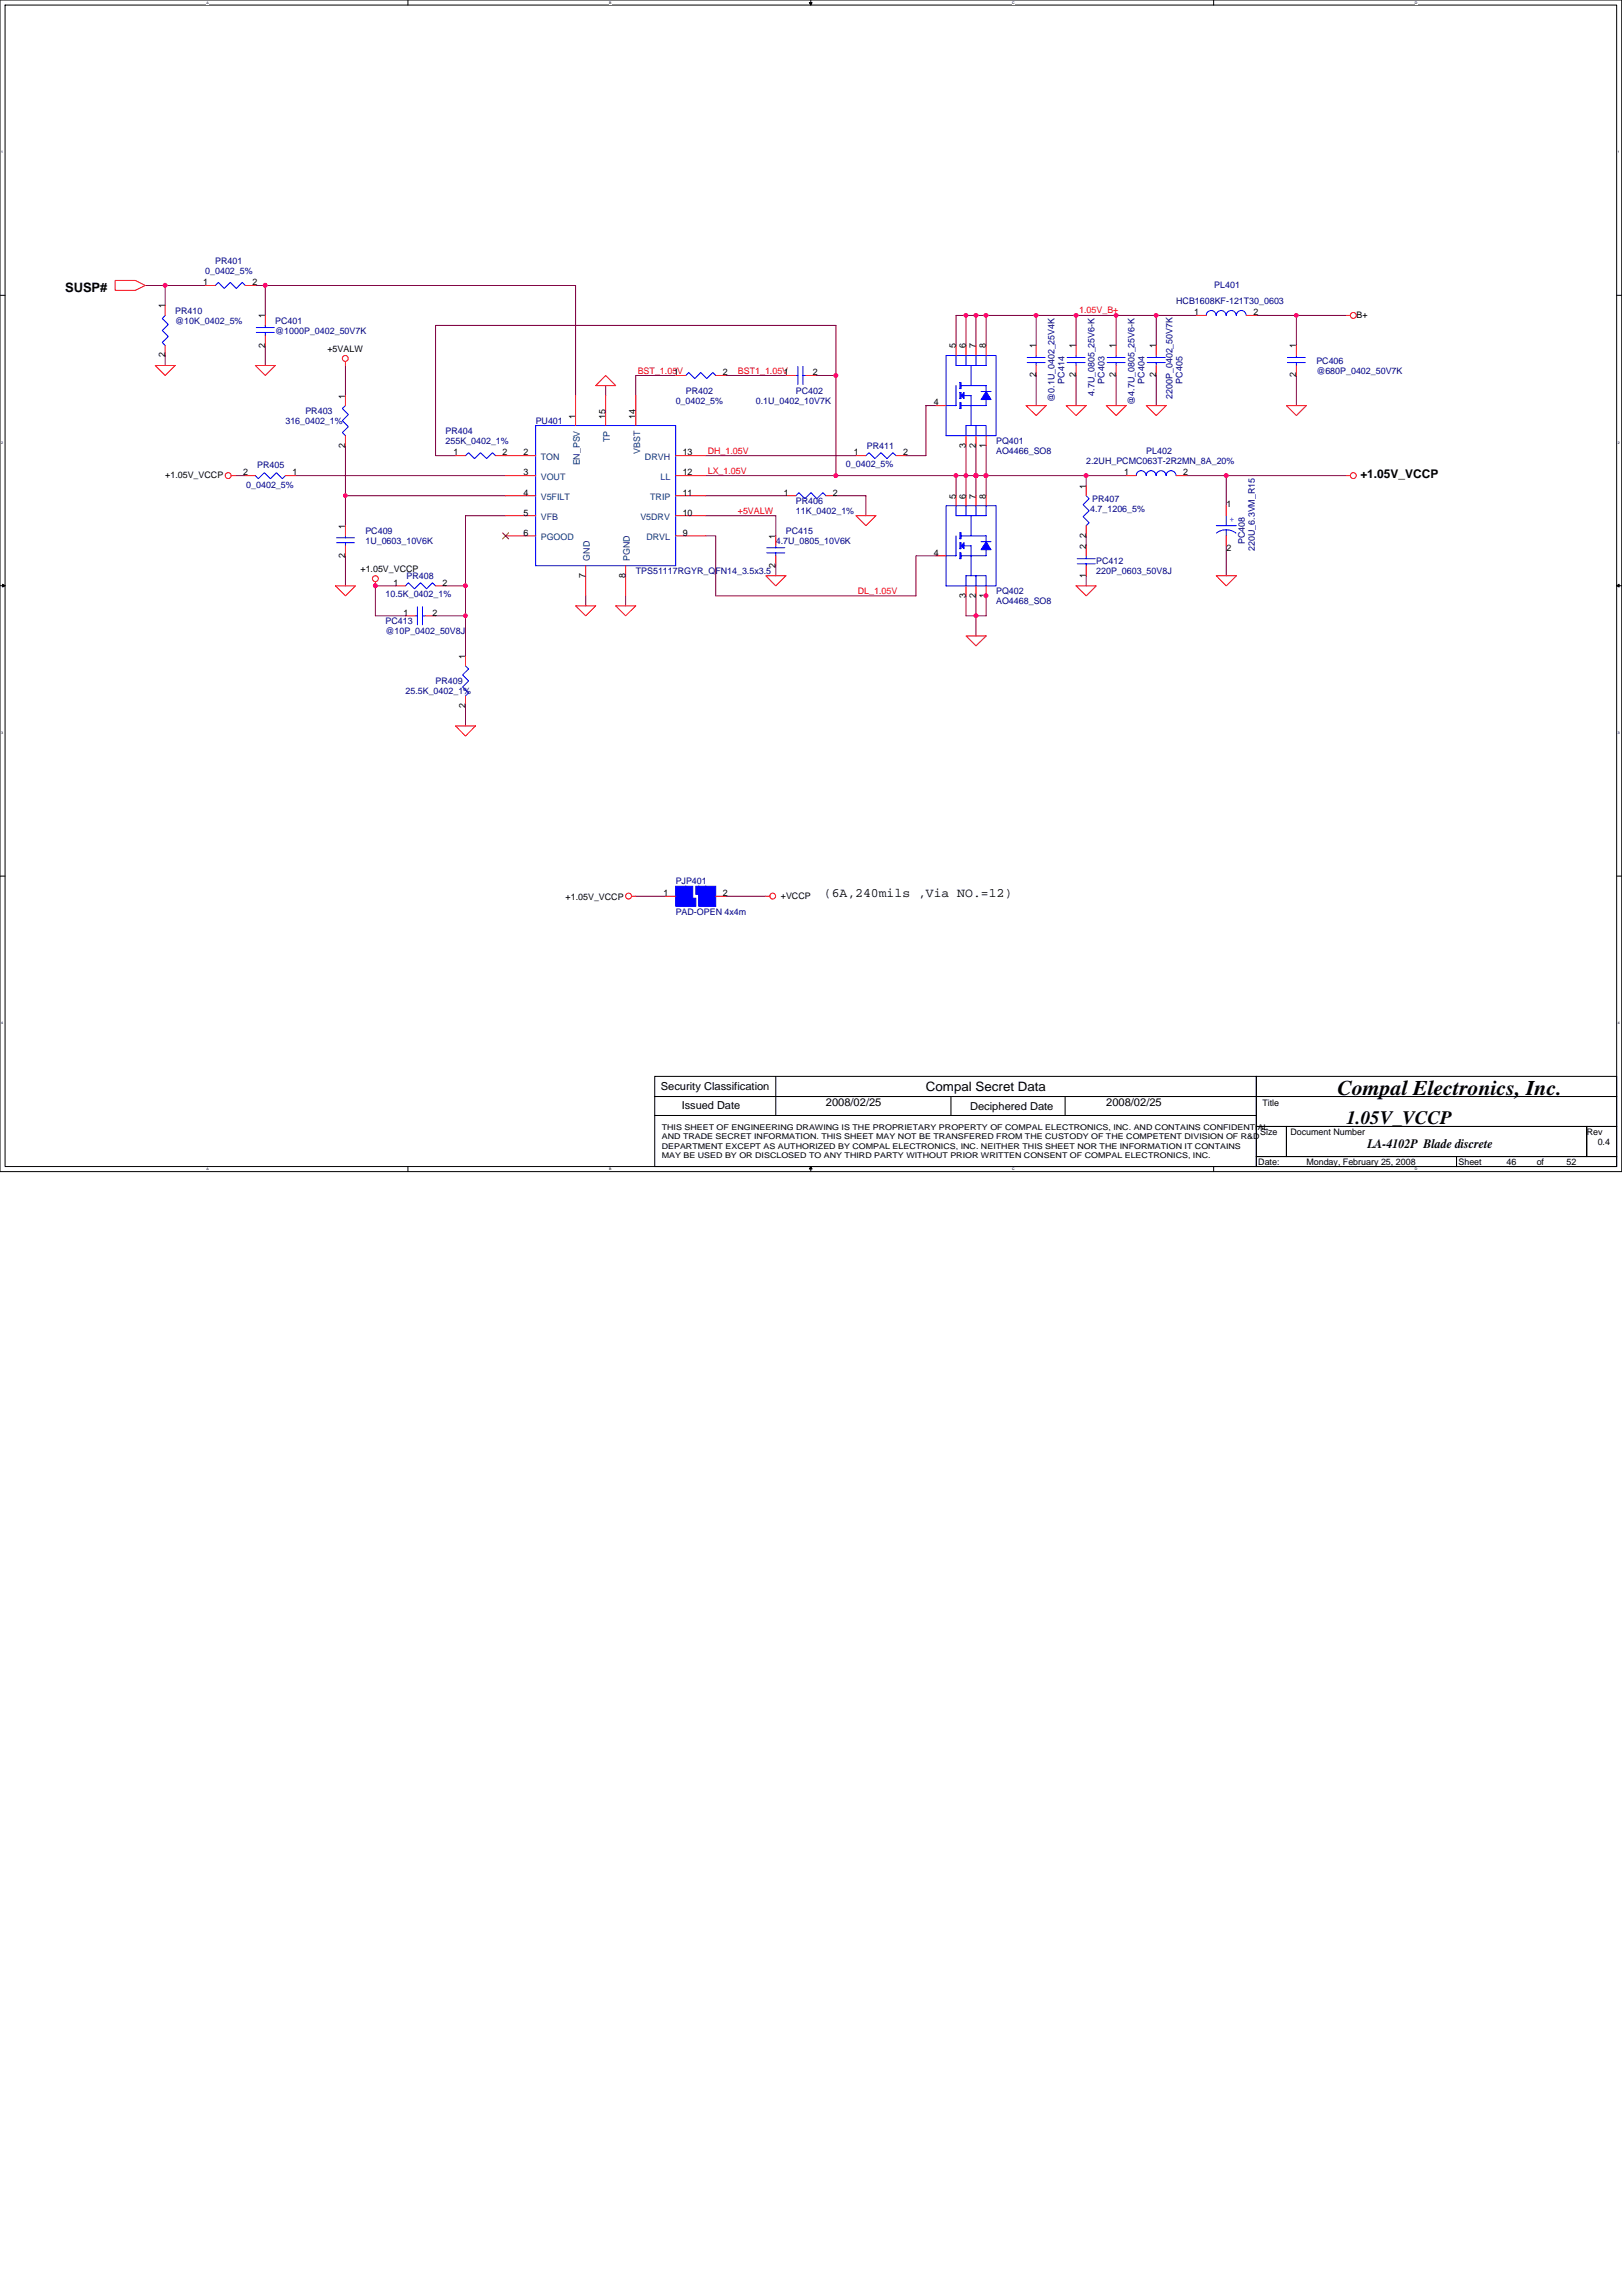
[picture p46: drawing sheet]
<svg xmlns="http://www.w3.org/2000/svg" width="210mm" height="297mm" viewBox="0 0 210 297" stroke-linecap="round" stroke-linejoin="round" font-family="sans-serif">
<defs><g id="words">
<text font-size="2.7" x="173.1" y="141.7">Compal Electronics, Inc.</text>
<text font-size="2.5" x="174.2" y="145.4">1.05V_VCCP</text>
<g font-size="1.7">
<text x="8.4" y="37.7">SUSP#</text>
<text x="106.6" y="116">(6A,240mils ,Via NO.=12)</text>
<text x="119.8" y="141.2">Compal Secret Data</text>
<text x="177" y="148.6">LA-4102P Blade discrete</text>
</g>
<text font-size="1.5" x="176" y="61.8">+1.05V_VCCP</text>
<g font-size="1.4">
<text x="85.5" y="141.1">Security Classification</text>
<text x="88.2" y="143.5">Issued Date</text>
<text x="106.9" y="143.1">2008/02/25</text>
<text x="125.5" y="143.6">Deciphered Date</text>
<text x="143.1" y="143.1">2008/02/25</text>
</g>
<g font-size="1.2" fill="#000080">
<text x="26.6" y="35.4">0_0402_5%</text>
<text x="27.9" y="34.1">PR401</text>
<text x="22.7" y="40.6">PR410</text>
<text x="22.7" y="41.9">@10K_0402_5%</text>
<text x="35.6" y="41.9">PC401</text>
<text x="152.2" y="39.3">HCB1608KF-121T30_0603</text>
<text x="157.1" y="37.2">PL401</text>
<text x="35.6" y="43.2">@1000P_0402_50V7K</text>
<text x="170.3" y="47.1">PC406</text>
<text x="39.5" y="53.6">PR403</text>
<text x="87.4" y="52.3">0_0402_5%</text>
<text x="88.8" y="51">PR402</text>
<text x="97.8" y="52.3">0.1U_0402_10V7K</text>
<text x="103" y="51">PC402</text>
<text x="136.5" y="52" transform="rotate(-90 136.5 52)">@0.1U_0402_25V4K</text>
<text x="137.8" y="49.6" transform="rotate(-90 137.8 49.6)">PC414</text>
<text x="141.6" y="51.2" transform="rotate(-90 141.6 51.2)">4.7U_0805_25V6-K</text>
<text x="142.9" y="49.6" transform="rotate(-90 142.9 49.6)">PC403</text>
<text x="146.8" y="52.3" transform="rotate(-90 146.8 52.3)">@4.7U_0805_25V6-K</text>
<text x="148.1" y="49.6" transform="rotate(-90 148.1 49.6)">PC404</text>
<text x="151.7" y="51.6" transform="rotate(-90 151.7 51.6)">2200P_0402_50V7K</text>
<text x="153" y="49.6" transform="rotate(-90 153 49.6)">PC405</text>
<text x="170.3" y="48.4">@680P_0402_50V7K</text>
<text x="36.9" y="54.8">316_0402_1%</text>
<text x="57.7" y="56.1">PR404</text>
<text x="57.7" y="57.4">255K_0402_1%</text>
<text x="69.3" y="54.8">PU401</text>
<text x="112.2" y="58.1">PR411</text>
<text x="128.9" y="57.4">PQ401</text>
<text x="128.9" y="58.7">AO4466_SO8</text>
<text x="148.3" y="58.7">PL402</text>
<text x="31.9" y="63.1">0_0402_5%</text>
<text x="33.3" y="60.5">PR405</text>
<text x="103" y="65.2">PR406</text>
<text x="109.5" y="60.4">0_0402_5%</text>
<text x="140.6" y="60">2.2UH_PCMC063T-2R2MN_8A_20%</text>
<text x="141.3" y="65">PR407</text>
<text x="47.3" y="69.1">PC409</text>
<text x="47.3" y="70.4">1U_0603_10V6K</text>
<text x="100.4" y="70.4">4.7U_0805_10V6K</text>
<text x="101.7" y="69.1">PC415</text>
<text x="103" y="66.5">11K_0402_1%</text>
<text x="141.1" y="66.3">4.7_1206_5%</text>
<text x="161.1" y="70.4" transform="rotate(-90 161.1 70.4)">PC408</text>
<text x="162.4" y="71.2" transform="rotate(-90 162.4 71.2)">220U_6.3VM_R15</text>
<text x="49.9" y="77.3">10.5K_0402_1%</text>
<text x="52.6" y="74.9">PR408</text>
<text x="82.3" y="74.3">TPS51117RGYR_QFN14_3.5x3.5</text>
<text x="128.9" y="76.9">PQ402</text>
<text x="141.9" y="73">PC412</text>
<text x="141.9" y="74.3">220P_0603_50V8J</text>
<text x="49.9" y="80.8">PC413</text>
<text x="49.9" y="82">@10P_0402_50V8J</text>
<text x="128.9" y="78.2">AO4468_SO8</text>
<text x="52.5" y="89.8">25.5K_0402_1%</text>
<text x="56.4" y="88.5">PR409</text>
<text x="87.4" y="114.4">PJP401</text>
<text x="87.4" y="118.3">PAD-OPEN 4x4m</text>
</g>
<g font-size="1.2">
<text x="21.4" y="39.9" transform="rotate(-90 21.4 39.9)">1</text>
<text x="26.3" y="36.9">1</text>
<text x="32.7" y="36.9">2</text>
<text x="34.3" y="41.2" transform="rotate(-90 34.3 41.2)">1</text>
<text x="154.5" y="40.8">1</text>
<text x="162.2" y="40.8">2</text>
<text x="175.5" y="41.1">B+</text>
<text x="21.4" y="46.2" transform="rotate(-90 21.4 46.2)">2</text>
<text x="34.3" y="45" transform="rotate(-90 34.3 45)">2</text>
<text x="42.4" y="45.5">+5VALW</text>
<text x="123.7" y="45.1" transform="rotate(-90 123.7 45.1)">5</text>
<text x="125" y="45.1" transform="rotate(-90 125 45.1)">6</text>
<text x="126.3" y="45.1" transform="rotate(-90 126.3 45.1)">7</text>
<text x="127.6" y="45.1" transform="rotate(-90 127.6 45.1)">8</text>
<text x="134.1" y="45.1" transform="rotate(-90 134.1 45.1)">1</text>
<text x="139.2" y="45.1" transform="rotate(-90 139.2 45.1)">1</text>
<text x="144.4" y="45.1" transform="rotate(-90 144.4 45.1)">1</text>
<text x="149.6" y="45.1" transform="rotate(-90 149.6 45.1)">1</text>
<text x="167.7" y="45.1" transform="rotate(-90 167.7 45.1)">1</text>
<text x="44.7" y="51.6" transform="rotate(-90 44.7 51.6)">1</text>
<text x="87.2" y="48.6">1</text>
<text x="93.5" y="48.6">2</text>
<text x="101.4" y="48.6">1</text>
<text x="105.2" y="48.6">2</text>
<text x="120.9" y="52.5">4</text>
<text x="134.1" y="48.8" transform="rotate(-90 134.1 48.8)">2</text>
<text x="139.2" y="48.8" transform="rotate(-90 139.2 48.8)">2</text>
<text x="144.4" y="48.8" transform="rotate(-90 144.4 48.8)">2</text>
<text x="149.6" y="48.8" transform="rotate(-90 149.6 48.8)">2</text>
<text x="167.7" y="48.8" transform="rotate(-90 167.7 48.8)">2</text>
<text x="44.7" y="57.9" transform="rotate(-90 44.7 57.9)">2</text>
<text x="58.7" y="58.9">1</text>
<text x="65" y="58.9">2</text>
<text x="67.8" y="58.9">2</text>
<text x="74.5" y="54.1" transform="rotate(-90 74.5 54.1)">1</text>
<text x="78.4" y="54.1" transform="rotate(-90 78.4 54.1)">15</text>
<text x="82.3" y="54.1" transform="rotate(-90 82.3 54.1)">14</text>
<text x="88.3" y="58.9">13</text>
<text x="110.5" y="58.9">1</text>
<text x="116.9" y="58.9">2</text>
<text x="125" y="57.9" transform="rotate(-90 125 57.9)">3</text>
<text x="126.3" y="57.9" transform="rotate(-90 126.3 57.9)">2</text>
<text x="127.6" y="57.9" transform="rotate(-90 127.6 57.9)">1</text>
<text x="21.4" y="61.8">+1.05V_VCCP</text>
<text x="31.5" y="61.5">2</text>
<text x="37.8" y="61.5">1</text>
<text x="67.8" y="61.5">3</text>
<text x="67.8" y="64.1">4</text>
<text x="88.3" y="61.5">12</text>
<text x="88.3" y="64.1">11</text>
<text x="101.4" y="64.1">1</text>
<text x="107.8" y="64.1">2</text>
<text x="123.7" y="64.5" transform="rotate(-90 123.7 64.5)">5</text>
<text x="125" y="64.5" transform="rotate(-90 125 64.5)">6</text>
<text x="126.3" y="64.5" transform="rotate(-90 126.3 64.5)">7</text>
<text x="127.6" y="64.5" transform="rotate(-90 127.6 64.5)">8</text>
<text x="140.5" y="63.2" transform="rotate(-90 140.5 63.2)">1</text>
<text x="145.5" y="61.5">1</text>
<text x="153.1" y="61.5">2</text>
<text x="158.7" y="65.6">1</text>
<text x="44.7" y="68.4" transform="rotate(-90 44.7 68.4)">1</text>
<text x="67.8" y="66.7">5</text>
<text x="67.8" y="69.3">6</text>
<text x="88.3" y="69.3">9</text>
<text x="88.3" y="66.7">10</text>
<text x="100.4" y="69.7" transform="rotate(-90 100.4 69.7)">1</text>
<text x="120.9" y="71.9">4</text>
<text x="140.5" y="71" transform="rotate(-90 140.5 71)">2</text>
<text x="140.5" y="69.6" transform="rotate(-90 140.5 69.6)">2</text>
<text x="158.7" y="71.3">2</text>
<text x="44.7" y="72.2" transform="rotate(-90 44.7 72.2)">2</text>
<text x="46.7" y="74">+1.05V_VCCP</text>
<text x="50.9" y="75.8">1</text>
<text x="57.3" y="75.8">2</text>
<text x="75.8" y="74.7" transform="rotate(-90 75.8 74.7)">7</text>
<text x="80.9" y="74.7" transform="rotate(-90 80.9 74.7)">8</text>
<text x="100.4" y="73.4" transform="rotate(-90 100.4 73.4)">2</text>
<text x="125" y="77.3" transform="rotate(-90 125 77.3)">3</text>
<text x="126.3" y="77.3" transform="rotate(-90 126.3 77.3)">2</text>
<text x="127.6" y="77.3" transform="rotate(-90 127.6 77.3)">1</text>
<text x="140.5" y="74.7" transform="rotate(-90 140.5 74.7)">1</text>
<text x="52.2" y="79.7">1</text>
<text x="56" y="79.7">2</text>
<text x="60.2" y="85.2" transform="rotate(-90 60.2 85.2)">1</text>
<text x="60.2" y="91.6" transform="rotate(-90 60.2 91.6)">2</text>
<text x="73.2" y="116.4">+1.05V_VCCP</text>
<text x="85.9" y="115.9">1</text>
<text x="93.5" y="115.9">2</text>
<text x="101" y="116.2">+VCCP</text>
<text x="163.4" y="143.1">Title</text>
<text x="163.1" y="146.8">Size</text>
<text x="167" y="146.8">Document Number</text>
<text x="205.3" y="146.8">Rev</text>
<text x="206.8" y="148.1">0.4</text>
<text x="162.8" y="150.7">Date:</text>
<text x="169.1" y="150.7">Monday, February 25, 2008</text>
<text x="188.7" y="150.7">Sheet</text>
<text x="195" y="150.7">46</text>
<text x="198.9" y="150.7">of</text>
<text x="202.7" y="150.7">52</text>
</g>
<g font-size="1.2" fill="#f00">
<text x="139.7" y="40.6">1.05V_B+</text>
<text x="82.5" y="48.3">BST_1.05V</text>
<text x="95.5" y="48.3">BST1_1.05V</text>
<text x="91.6" y="58.7">DH_1.05V</text>
<text x="91.6" y="61.3">LX_1.05V</text>
<text x="95.5" y="66.5">+5VALW</text>
<text x="111" y="76.8">DL_1.05V</text>
</g>
<g font-size="1.2" fill="#004080">
<text x="70" y="59.5">TON</text>
<text x="78.9" y="57.2" transform="rotate(-90 78.9 57.2)">TP</text>
<text x="82.8" y="58.7" transform="rotate(-90 82.8 58.7)">VBST</text>
<text x="83.5" y="59.5">DRVH</text>
<text x="70" y="62.1">VOUT</text>
<text x="70" y="64.7">V5FILT</text>
<text x="75" y="60.2" transform="rotate(-90 75 60.2)">EN_PSV</text>
<text x="84.1" y="64.7">TRIP</text>
<text x="85.5" y="62.1">LL</text>
<text x="70" y="67.3">VFB</text>
<text x="70" y="69.9">PGOOD</text>
<text x="82.9" y="67.3">V5DRV</text>
<text x="83.7" y="69.9">DRVL</text>
<text x="76.3" y="72.5" transform="rotate(-90 76.3 72.5)">GND</text>
<text x="81.5" y="72.5" transform="rotate(-90 81.5 72.5)">PGND</text>
</g>
<text font-size="1.2" fill="#00f" x="159.1" y="67.5">+</text>
<g font-size="1">
<text x="85.6" y="146.2">THIS SHEET OF ENGINEERING DRAWING IS THE PROPRIETARY PROPERTY OF COMPAL ELECTRONICS, INC. AND CONTAINS CONFIDENTIAL</text>
<text x="85.6" y="147.4">AND TRADE SECRET INFORMATION. THIS SHEET MAY NOT BE TRANSFERED FROM THE CUSTODY OF THE COMPETENT DIVISION OF R&amp;D</text>
<text x="85.6" y="148.6">DEPARTMENT EXCEPT AS AUTHORIZED BY COMPAL ELECTRONICS, INC. NEITHER THIS SHEET NOR THE INFORMATION IT CONTAINS</text>
<text x="85.6" y="149.8">MAY BE USED BY OR DISCLOSED TO ANY THIRD PARTY WITHOUT PRIOR WRITTEN CONSENT OF COMPAL ELECTRONICS, INC.</text>
</g>
<g font-size=".5">
<text x="26.7" y=".5">A</text>
<text x="78.8" y=".5">B</text>
<text x="131" y=".5">C</text>
<text x="183.1" y=".5">D</text>
<text x=".2" y="19.8">1</text>
<text x="209.4" y="19.8">1</text>
<text x=".2" y="57.4">2</text>
<text x="209.4" y="57.4">2</text>
<text x=".2" y="95">3</text>
<text x="209.4" y="95">3</text>
<text x=".2" y="132.5">4</text>
<text x="209.4" y="132.5">4</text>
<text x="26.7" y="151.4">A</text>
<text x="78.8" y="151.4">B</text>
<text x="131" y="151.4">C</text>
<text x="183.1" y="151.4">D</text>
</g>
</g></defs>
<path d="M0 0h209.9v151.6h-209.9zM.7 .7h208.5v150.2h-208.5z" fill="none" stroke="#000" stroke-width=".13"/>
<g fill="#fff">
<path d="M26.7 .1h.3v.5h-.3z"/>
<path d="M26.7 151h.3v.5h-.3z"/>
</g>
<path d="M52.8 0v.7M52.8 150.9v.7" fill="none" stroke="#000" stroke-width=".13"/>
<g fill="#fff">
<path d="M78.8 .1h.3v.5h-.3z"/>
<path d="M78.8 151h.3v.5h-.3z"/>
</g>
<path d="M104.9 0v.7M104.9 150.9v.7" fill="none" stroke="#000" stroke-width=".13"/>
<path d="M104.7 .3h.4l-.2 .4zM104.9 150.9l.2 .3h-.4z" fill="#000" stroke="#000" stroke-width=".13"/>
<g fill="#fff">
<path d="M131 .1h.3v.5h-.3z"/>
<path d="M131 151h.3v.5h-.3z"/>
</g>
<path d="M157.1 0v.7M157.1 150.9v.7" fill="none" stroke="#000" stroke-width=".13"/>
<g fill="#fff">
<path d="M183.1 .1h.3v.5h-.3z"/>
<path d="M183.1 151h.3v.5h-.3z"/>
<path d="M.2 19.4h.2v.5h-.2z"/>
<path d="M209.4 19.4h.2v.5h-.2z"/>
<path d="M.2 57h.2v.5h-.2z"/>
<path d="M209.4 57h.2v.5h-.2z"/>
</g>
<path d="M0 38.2h.7M209.2 38.2h.7" fill="none" stroke="#000" stroke-width=".13"/>
<g fill="#fff">
<path d="M.2 94.6h.2v.5h-.2z"/>
<path d="M209.4 94.6h.2v.5h-.2z"/>
</g>
<path d="M0 75.8h.7M209.2 75.8h.7" fill="none" stroke="#000" stroke-width=".13"/>
<path d="M.3 75.6l.4 .2-.4 .1zM209.2 75.8l.3-.2v.3z" fill="#000" stroke="#000" stroke-width=".13"/>
<g fill="#fff">
<path d="M.2 132.1h.2v.5h-.2z"/>
<path d="M209.4 132.1h.2v.5h-.2z"/>
</g>
<g fill="none" stroke="#000" stroke-width=".13">
<path d="M0 113.3h.7M209.2 113.3h.7M84.7 139.3h77.9v2.6h-77.9zM100.4 139.3v5M162.6 139.3h46.6v2.6h-46.6zM84.7 141.9h77.9v2.4h-77.9zM84.7 144.3h77.9v6.6h-77.9zM123.1 141.9v2.4M137.8 141.9v2.4M162.6 141.9h46.6v3.8h-46.6zM162.6 145.7h3.9v3.9h-3.9zM162.6 149.6h25.9v1.3h-25.9z"/>
<path d="M166.5 145.7h38.8v3.9h-38.8zM188.5 149.6h20.7v1.3h-20.7zM205.3 145.7h3.9v3.9h-3.9z"/>
</g>
<g fill="none" stroke="#800040" stroke-width=".13">
<path d="M18.8 36.9h7.8M21.4 36.9v2.6M33 36.9h1.3v3.9M34.3 36.9h40.2v14.3M21.4 46v1.3M34.3 44.7v2.6M44.7 47.3v3.9M44.7 57.7v10.3M58.9 58.9h-2.5v-16.8h51.8v19.4M78.4 49.9v1.3M87.4 48.6h-5.1v2.6M91.3 58.9h19.5"/>
<path d="M93.9 48.6h7.8M105.6 48.6h2.6M121.1 52.5h-1.3v6.4h-2.6M125 40.8v3.9M125 57.7v6.4M126.3 40.8v3.9M126.3 57.7v6.4M127.6 40.8h6.5v3.9M127.6 40.8h-3.9v3.9M127.6 40.8v3.9M127.6 57.7v6.4M134.1 48.6v3.9"/>
<path d="M134.1 40.8h20.7M139.3 40.8v3.9M139.3 48.6v3.9M144.4 40.8v3.9M144.4 48.6v3.9M149.6 40.8v3.9M149.6 48.6v3.9M162.6 40.8h11.6M167.8 40.8v3.9M167.8 48.6v3.9M30.5 61.5h1.2M38.2 61.5h27.2"/>
<path d="M44.7 71.9v3.9M44.7 64.1h20.7M51.2 75.8h-2.6v3.9h3.9M56.4 79.7h3.8M57.7 75.8h2.5v3.9M60.2 79.7v5.2M65.4 66.7h-5.2v9.1M75.8 77.1v1.3M81 77.1v1.3M91.3 61.5h49.3v1.3M91.3 69.3h1.3v7.8h25.9v-5.2h2.6M91.3 66.7h9.1v2.6"/>
<path d="M91.3 64.1h10.4M100.4 73.2v1.3M108.2 64.1h3.9v2.6M123.7 61.5v2.6M125 77.1v2.6h2.6v-2.6M126.3 77.1v5.2M140.6 61.5h5.1M140.6 69.3v1.3M140.6 74.5v1.3M153.5 61.5h20.7M158.7 61.5v3.9M158.7 70.6v3.9"/>
<path d="M60.2 91.3v2.6M82.3 116h3.8M93.9 116h5.2"/>
</g>
<g fill="#f0f" stroke="#f0f" stroke-width=".13">
<path d="M34.1 36.7h.2h.2l.1 .2-.1 .2-.2 .1-.2-.1v-.2z" fill-rule="evenodd"/>
<path d="M60.1 75.6l.1-.1 .2 .1 .1 .2-.1 .2h-.2h-.1l-.1-.2z" fill-rule="evenodd"/>
<path d="M124.8 61.3h.2h.2v.2v.2l-.2 .1-.2-.1v-.2z" fill-rule="evenodd"/>
<path d="M133.9 40.6h.2h.1l.1 .2-.1 .2h-.1h-.2l-.1-.2z" fill-rule="evenodd"/>
<path d="M126.1 40.6h.2h.2l.1 .2-.1 .2h-.2h-.2l-.1-.2z" fill-rule="evenodd"/>
<path d="M127.4 40.6h.2h.2v.2v.2h-.2h-.2l-.1-.2z" fill-rule="evenodd"/>
<path d="M127.4 76.9l.2-.1 .2 .1v.2v.1l-.2 .1-.2-.1-.1-.1z" fill-rule="evenodd"/>
<path d="M126.1 79.5l.2-.1 .2 .1 .1 .2-.1 .1-.2 .1-.2-.1-.1-.1z" fill-rule="evenodd"/>
<path d="M139.1 40.6h.2h.1l.1 .2-.1 .2h-.1h-.2l-.1-.2z" fill-rule="evenodd"/>
<path d="M123.5 61.3h.2h.2l.1 .2-.1 .2-.2 .1-.2-.1v-.2z" fill-rule="evenodd"/>
<path d="M21.2 36.7h.2h.1l.1 .2-.1 .2-.1 .1-.2-.1-.1-.2z" fill-rule="evenodd"/>
<path d="M34.1 36.7h.2h.2l.1 .2-.1 .2-.2 .1-.2-.1v-.2z" fill-rule="evenodd"/>
<path d="M60.1 75.6l.1-.1 .2 .1 .1 .2-.1 .2h-.2h-.1l-.1-.2z" fill-rule="evenodd"/>
<path d="M124.8 61.3h.2h.2v.2v.2l-.2 .1-.2-.1v-.2z" fill-rule="evenodd"/>
<path d="M133.9 40.6h.2h.1l.1 .2-.1 .2h-.1h-.2l-.1-.2z" fill-rule="evenodd"/>
<path d="M126.1 40.6h.2h.2l.1 .2-.1 .2h-.2h-.2l-.1-.2z" fill-rule="evenodd"/>
<path d="M127.4 40.6h.2h.2v.2v.2h-.2h-.2l-.1-.2z" fill-rule="evenodd"/>
<path d="M127.4 76.9l.2-.1 .2 .1v.2v.1l-.2 .1-.2-.1-.1-.1z" fill-rule="evenodd"/>
<path d="M126.1 79.5l.2-.1 .2 .1 .1 .2-.1 .1-.2 .1-.2-.1-.1-.1z" fill-rule="evenodd"/>
<path d="M139.1 40.6h.2h.1l.1 .2-.1 .2h-.1h-.2l-.1-.2z" fill-rule="evenodd"/>
<path d="M123.5 61.3h.2h.2l.1 .2-.1 .2-.2 .1-.2-.1v-.2z" fill-rule="evenodd"/>
<path d="M21.2 36.7h.2h.1l.1 .2-.1 .2-.1 .1-.2-.1-.1-.2z" fill-rule="evenodd"/>
<circle cx="60.2" cy="79.7" r=".24"/>
<circle cx="48.6" cy="75.8" r=".25"/>
<circle cx="44.7" cy="64.1" r=".24"/>
<circle cx="167.8" cy="40.8" r=".24"/>
<circle cx="149.6" cy="40.8" r=".24"/>
<circle cx="126.3" cy="61.5" r=".25"/>
<circle cx="127.6" cy="61.5" r=".25"/>
<circle cx="140.5" cy="61.5" r=".25"/>
<circle cx="158.7" cy="61.5" r=".25"/>
<circle cx="144.4" cy="40.8" r=".24"/>
<circle cx="125" cy="40.8" r=".24"/>
<circle cx="108.2" cy="61.5" r=".25"/>
<circle cx="108.2" cy="48.6" r=".25"/>
</g>
<g fill="none" stroke="#f00" stroke-width=".13">
<path d="M14.9 36.3h2.6l1.3 .6-1.3 .7h-2.6zM21.4 39.5v1.3M26.6 36.9h1.3M31.7 36.9h1.3M20.1 47.3h2.6l-1.3 1.3zM21.4 44.7v1.3M33 47.3h2.6l-1.3 1.3zM34.3 40.8v1.3M34.3 43.4v1.3M44.7 46.8v.5M44.7 51.2v1.3M44.7 56.4v1.3"/>
<path d="M58.9 58.9h1.3M64.1 58.9h5.2M74.5 51.2v3.9M78.4 48.6l1.3 1.3h-2.6zM78.4 51.2v3.9M82.3 51.2v3.9M87.4 58.9h3.9M87.4 48.6h1.4M92.6 48.6h1.3M101.7 48.6h1.3M104.3 48.6h1.3M110.8 58.9h1.3"/>
<path d="M116 58.9h1.2M121.1 52.5h1.3M123.7 44.7v1.3M125 44.7v1.3M125 56.4v1.3M126.3 44.7v1.3M126.3 56.4v1.3M127.6 44.7v1.3M127.6 56.4v1.3M132.8 52.5h2.6l-1.3 1.3zM134.1 44.7v1.3M134.1 47.3v1.3"/>
<path d="M138 52.5h2.6l-1.3 1.3zM139.3 44.7v1.3M139.3 47.3v1.3M143.2 52.5h2.5l-1.3 1.3zM144.4 44.7v1.3M144.4 47.3v1.3M148.3 52.5h2.6l-1.3 1.3zM149.6 44.7v1.3M149.6 47.3v1.3M154.8 40.8h1.3M161.3 40.8h1.3M166.5 52.5h2.6l-1.3 1.3z"/>
<path d="M167.8 44.7v1.3M167.8 47.3v1.3M174.2 40.8h.6M29.9 61.5h.6M31.7 61.5h1.3M36.9 61.5h1.3M43.4 75.8h2.6l-1.3 1.3zM44.7 68v1.3M44.7 70.6v1.3M48.6 75.3v.5M51.2 75.8h1.3M52.5 79.7h1.3"/>
<path d="M55.1 79.7h1.3M56.4 75.8h1.3M65.4 61.5h3.9M65.4 64.1h3.9M65.4 66.7h3.9M65.4 69.3h3.9M74.5 78.4h2.6l-1.3 1.3zM75.8 73.2v3.9M79.7 78.4h2.6l-1.3 1.3zM81 73.2v3.9M87.4 61.5h3.9M87.4 64.1h3.9"/>
<path d="M87.4 66.7h3.9M87.4 69.3h3.9M99.1 74.5h2.6l-1.3 1.3zM100.4 69.3v1.3M100.4 71.9v1.3M101.7 64.1h1.3M106.9 64.1h1.3M110.8 66.7h2.5l-1.2 1.3zM121.1 71.9h1.3M123.7 64.1v1.3M125 64.1v1.3M125 75.8v1.3"/>
<path d="M126.3 64.1v1.3M126.3 75.8v1.3M127.6 64.1v1.3M127.6 75.8v1.3M139.3 75.8h2.6l-1.3 1.3zM140.6 62.8v1.3M140.6 68v1.3M140.6 70.6v1.3M140.6 73.2v1.3M145.7 61.5h1.3M152.2 61.5h1.3M157.4 74.5h2.6l-1.3 1.3z"/>
<path d="M158.7 65.4v1.3M158.7 69.3v1.3M174.2 61.5h.6M58.9 93.9h2.6l-1.3 1.3zM60.2 84.9v1.2M60.2 90v1.3M125 82.3h2.6l-1.3 1.3zM81.7 116h.6M86.1 116h1.3M92.6 116h1.3M99.1 116h.5"/>
<circle cx="44.7" cy="46.4" r=".38"/>
<circle cx="175.1" cy="40.8" r=".38"/>
<circle cx="29.5" cy="61.5" r=".38"/>
<circle cx="48.6" cy="74.9" r=".38"/>
<circle cx="175.1" cy="61.5" r=".38"/>
<circle cx="81.3" cy="115.9" r=".38"/>
<circle cx="100" cy="115.9" r=".38"/>
</g>
<g fill="none" stroke="#00f" stroke-width=".13">
<path d="M27.9 36.9l.4-.4 .7 .8 .8-.8 .8 .8 .7-.8 .4 .4M21.4 40.8l-.4 .4 .8 .8-.8 .8 .8 .7-.8 .8 .4 .4M33.2 43h2.3M33.2 42.4h2.3M34.3 42.1v.3M34.3 43v.4M44.7 52.5l-.4 .4 .8 .7-.8 .8 .8 .8-.8 .8 .4 .4M60.2 58.9l.4-.3 .8 .7 .8-.7 .8 .7 .7-.7 .4 .3M69.3 55.1h18.1v18.1h-18.1zM88.8 48.6l.3-.4 .8 .8 .8-.8 .8 .8 .7-.8 .4 .4M103 48.6h.3M103.3 47.4v2.3"/>
<path d="M103.9 48.6h.4M103.9 47.4v2.3M112.1 58.9l.4-.3 .7 .7 .8-.7 .8 .7 .7-.7 .5 .3M122.4 46h6.5v10.4h-6.5zM123.7 46v1.3h3.9v-1.3M123.7 49.9v2.6h-1.3M124.2 52.1h.2v.8h-.2zM124.2 50.8h.2v.8h-.2zM124.2 49.5h.2v.8h-.2zM124.4 49.9h3.2v.8M124.8 51.2h.9v3.9M125 46v1.3"/>
<path d="M125.7 47.3v2.6M126.3 55.1h1.3v1.3M126.3 46v1.3M126.3 55.1v1.3M126.3 55.1h-1.3v1.3M127 50.7h1.2M127.6 51.7v.8h-3.2M132.9 46.9h2.4M132.9 46.2h2.4M134.1 46v.2M134.1 46.9v.4M138.1 46.9h2.3"/>
<path d="M138.1 46.2h2.3M139.3 46v.2M139.3 46.9v.4M143.3 46.9h2.3M143.3 46.2h2.3M144.4 46v.2M144.4 46.9v.4M148.5 46.9h2.3M148.5 46.2h2.3M149.6 46v.2M149.6 46.9v.4M156.1 40.8a.64 .64 0 0 1 .6-.6 .64 .64 0 0 1 .7 .6"/>
<path d="M157.4 40.8a.64 .64 0 0 1 .6-.6 .64 .64 0 0 1 .7 .6M158.7 40.8a.66 .66 0 0 1 .6-.6 .66 .66 0 0 1 .7 .6 .64 .64 0 0 1 .6-.6 .64 .64 0 0 1 .7 .6M166.6 46.9h2.3M166.6 46.2h2.3M167.8 46v.2M167.8 46.9v.4M33 61.5l.4 .4 .8-.7 .8 .7 .8-.7 .7 .7 .4-.4M43.5 70.2h2.4M43.5 69.6h2.4M44.7 69.3v.3M44.7 70.2v.4M52.5 75.8l.4-.4 .7 .8 .8-.8 .8 .8 .8-.8 .4 .4"/>
<path d="M53.8 79.7h.2M54 78.5v2.3M54.7 79.7h.4M54.7 78.5v2.3M99.2 71.5h2.4M99.2 70.9h2.4M100.4 70.6v.3M100.4 71.5v.4M103 64.1l.4-.4 .8 .8 .7-.8 .8 .8 .8-.8 .4 .4M122.4 65.4h6.5v10.4h-6.5zM123.7 65.4v1.3h3.9v-1.3M123.7 69.3v2.6h-1.3"/>
<path d="M124.2 71.5h.2v.8h-.2zM124.2 70.2h.2v.8h-.2zM124.2 68.9h.2v.8h-.2zM124.4 69.3h3.2v.8M124.8 70.6h.9v3.9M125 65.4v1.3M125.7 66.7v2.6M126.3 74.5h1.3v1.3M126.3 65.4v1.3M126.3 74.5v1.3M126.3 74.5h-1.3v1.3M127 70.1h1.2"/>
<path d="M127.6 71.1v.8h-3.2M139.4 72.3h2.3M139.4 72.9h2.3M140.6 64.1l.3 .4-.7 .8 .7 .8-.7 .7 .7 .8-.3 .4M140.6 71.9v.4M140.6 72.9v.3M147 61.5a.64 .64 0 0 1 .7-.6 .64 .64 0 0 1 .6 .6M148.3 61.5a.64 .64 0 0 1 .7-.6 .64 .64 0 0 1 .6 .6M149.6 61.5a.64 .64 0 0 1 .7-.6 .64 .64 0 0 1 .6 .6M150.9 61.5a.64 .64 0 0 1 .7-.6 .64 .64 0 0 1 .6 .6M157.4 68h2.6M157.4 69a2.09 2.09 0 0 1 2.5 0"/>
<path d="M158.7 66.7v1.3M158.7 68.5v.8M60.2 86.1l.4 .5-.7 .7 .7 .8-.7 .8 .7 .7-.4 .4"/>
</g>
<g fill="#00f" stroke="#00f" stroke-width=".13">
<path d="M127.6 70.1l.6 1h-1.2z" fill-rule="evenodd"/>
<path d="M124.8 70.2v.8l-.4-.4z" fill-rule="evenodd"/>
<path d="M87.4 114.7h1.4v2.5h-1.4z" fill-rule="evenodd"/>
<path d="M91.3 114.7h1.3v2.5h-1.3z" fill-rule="evenodd"/>
<path d="M88.8 114.7h.8v2.5h-.8z" fill-rule="evenodd"/>
<path d="M89.6 116.2h.4v1h-.4z" fill-rule="evenodd"/>
<path d="M90 114.7h.4v1h-.4z" fill-rule="evenodd"/>
<path d="M90.4 114.7h.9v2.5h-.9z" fill-rule="evenodd"/>
<path d="M127.6 50.7l.6 1h-1.2z" fill-rule="evenodd"/>
<path d="M124.8 50.8v.8l-.4-.4z" fill-rule="evenodd"/>
</g>
<path d="M65 68.9l.8 .8M65.8 68.9l-.8 .8" fill="none" stroke="#804000" stroke-width=".13"/>
<use href="#words"/>
</svg>
